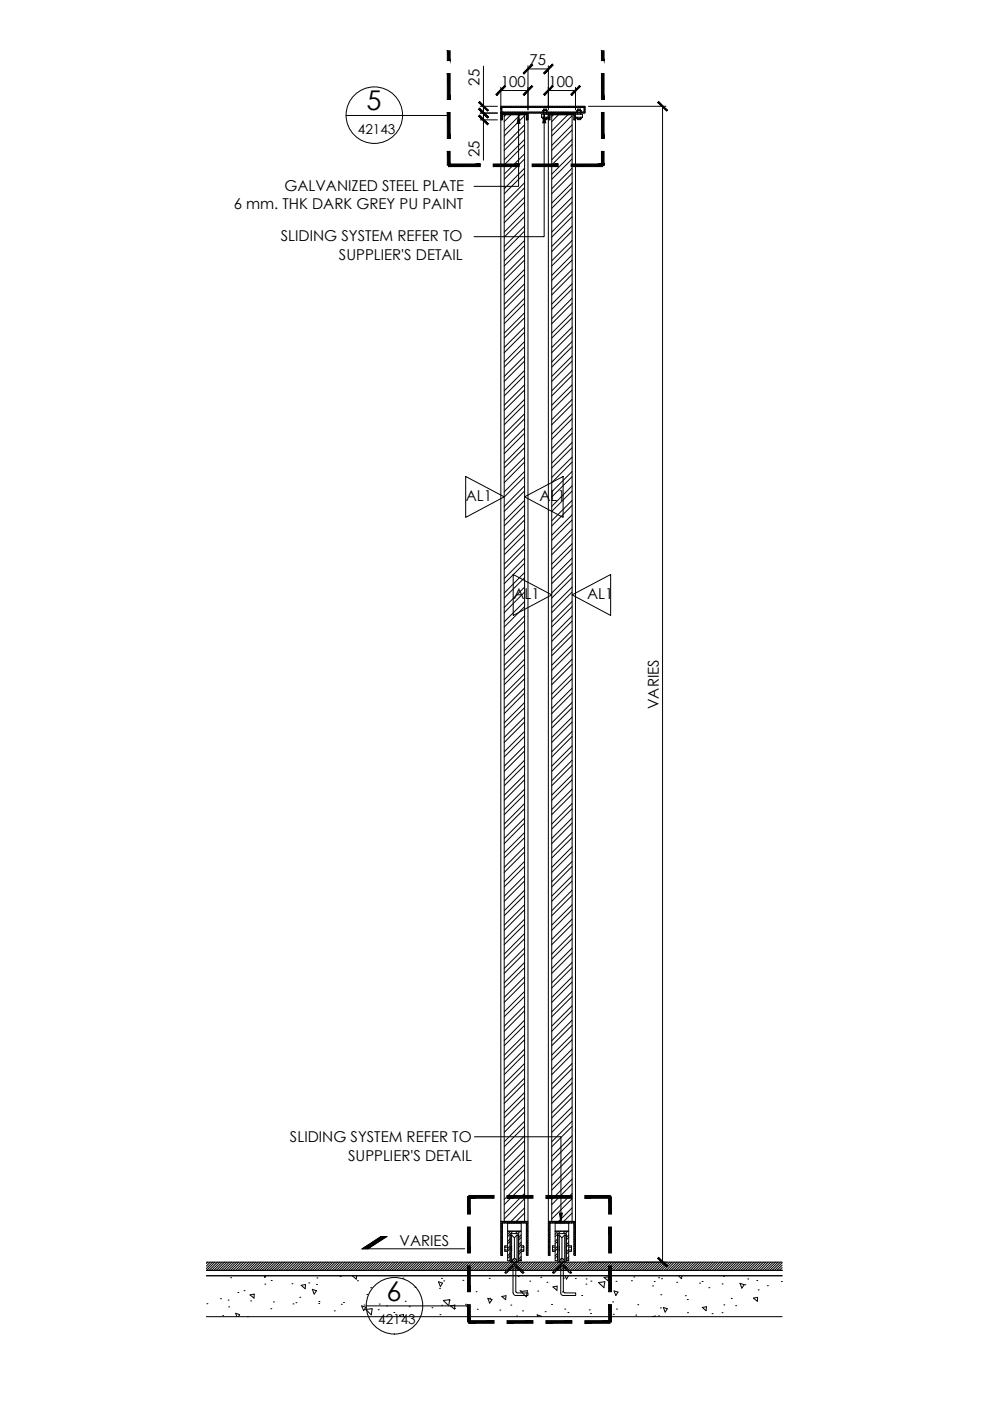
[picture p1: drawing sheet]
<svg xmlns="http://www.w3.org/2000/svg" width="210mm" height="297mm" viewBox="0 0 210 297" stroke-linecap="round" stroke-linejoin="round" font-family="sans-serif">
<defs><g id="words">
<g font-size="5.8">
<text x="77.7" y="23.4">5</text>
<text x="82" y="275.8">6</text>
</g>
<g font-size="3.2">
<text x="112.3" y="13.8">75</text>
<text x="101.7" y="18.2" transform="rotate(-90 101.7 18.2)">25</text>
<text x="106.2" y="18.4">100</text>
<text x="116.3" y="18.4">100</text>
<text x="101.7" y="33.3" transform="rotate(-90 101.7 33.3)">25</text>
<text x="60.3" y="40.4">GALVANIZED STEEL PLATE</text>
<text x="49.5" y="44.4">6 mm. THK DARK GREY PU PAINT</text>
<text x="59.5" y="51.2">SLIDING SYSTEM REFER TO</text>
<text x="71.9" y="55.1">SUPPLIER'S DETAIL</text>
<text x="98.8" y="106.3">AL1</text>
<text x="114.4" y="106.3">AL1</text>
<text x="108.9" y="127.1">AL1</text>
<text x="124.5" y="127.1">AL1</text>
<text x="139.7" y="150.3" transform="rotate(-90 139.7 150.3)">VARIES</text>
<text x="61.5" y="242.2">SLIDING SYSTEM REFER TO</text>
<text x="73.8" y="246.1">SUPPLIER'S DETAIL</text>
<text x="84.7" y="264.1">VARIES</text>
</g>
<g font-size="2.9">
<text x="75.9" y="28.4">42143</text>
<text x="80.2" y="280.8">42143</text>
</g>
</g></defs>
<!-- layer: LA-Call-Out -->
<g fill="#000" stroke="#000" stroke-width=".21">
<path d="M94.8 10.8l.6 2v-2zM94.8 10.8l.6 2h-.6z"/>
<path d="M127.5 10.8v2h.6zM127.5 10.8h.6v2z"/>
<path d="M127.5 15.6l.6 5.5v-5.5zM127.5 15.6l.6 5.5h-.6z"/>
<path d="M94.8 32.1v2.9h.6zM94.8 32.1h.6v2.9z"/>
<path d="M94.8 23.8v5.6h.6zM94.8 23.8h.6v5.6z"/>
<path d="M94.8 15.6v5.5h.6zM94.8 15.6h.6v5.5z"/>
<path d="M95.1 35.3h6.7v-.5zM95.1 34.8h6.7l-6.7 .5z"/>
<path d="M104.6 35.3h5.5v-.5zM104.6 34.8h5.5l-5.5 .5z"/>
<path d="M112.8 35.3h5.5v-.5zM112.8 34.8h5.5l-5.5 .5z"/>
<path d="M121.1 35.3h6.7v-.5zM121.1 34.8h6.7l-6.7 .5z"/>
<path d="M127.5 23.8l.6 5.6v-5.6zM127.5 23.8l.6 5.6h-.6z"/>
<path d="M127.5 32.1l.6 2.9v-2.9zM127.5 32.1l.6 2.9h-.6z"/>
<path d="M99.1 253.8v3.6h.6zM99.1 253.8h.6v3.6z"/>
<path d="M99.4 253.5v.6l5.3-.6zM99.4 254.1l5.3-.6v.6z"/>
<path d="M107.5 253.5v.6l5.5-.6zM107.5 254.1l5.5-.6v.6z"/>
<path d="M115.8 253.5v.6l5.5-.6zM115.8 254.1l5.5-.6v.6z"/>
<path d="M124 253.5v.6l5.3-.6zM124 254.1l5.3-.6v.6z"/>
<path d="M129 253.8l.6 3.6v-3.6zM129 253.8l.6 3.6h-.6z"/>
<path d="M99.1 268.4v5.5h.6zM99.1 268.4h.6v5.5z"/>
<path d="M99.1 260.2v5.5h.6zM99.1 260.2h.6v5.5z"/>
<path d="M129 260.2l.6 5.5v-5.5zM129 260.2l.6 5.5h-.6z"/>
<path d="M129 268.4l.6 5.5v-5.5zM129 268.4l.6 5.5h-.6z"/>
<path d="M129 276.6l.6 3.7v-3.7zM129 276.6l.6 3.7h-.6z"/>
<path d="M99.1 276.6v3.7h.6zM99.1 276.6h.6v3.7z"/>
<path d="M99.4 280.6h5.3v-.6zM99.4 280h5.3l-5.3 .6z"/>
<path d="M107.5 280.6h5.5v-.6zM107.5 280h5.5l-5.5 .6z"/>
<path d="M115.8 280.6h5.5v-.6zM115.8 280h5.5l-5.5 .6z"/>
<path d="M124 280.6h5.3v-.6zM124 280h5.3l-5.3 .6z"/>
</g>
<g fill="none" stroke="#000" stroke-width=".21">
<path d="M73.4 24.5h21.7M95.1 34.8v.5M127.5 35h.6M99.1 253.8h.6M129.3 253.5v.6M77.7 276.9h21.7M99.4 280v.6M129 280.3h.6"/>
<circle cx="79.4" cy="24.4" r="6"/>
<circle cx="83.6" cy="276.9" r="6"/>
</g>
<!-- layer: LA-Hard-Hatch -->
<g fill="none" stroke="#000" stroke-width=".21">
<path d="M106.2 25.4h.1M106.2 24.9l.3 .3M106.2 24.4l.3 .4M106.2 24l.3 .3M106.2 25.1l.3 .3M106.2 24.6l.3 .3M106.2 24.1l.3 .4M106.3 22.5l-.1 .2M106.4 23.5l-.2 .2M106.4 23l-.2 .2M106.4 23.6l-.2 .2M106.4 23.1l-.2 .2"/>
<path d="M106.4 22.5l-.2 .3M106.5 24l.3 .3M106.6 24l.4 .3M106.6 23.8l-.2 .2M106.8 22.5l-.2 .3M106.8 23.8l-.2 .2M106.9 24l.4 .3M107 22.5l-.3 .3M107.1 23.8l-.2 .2M107.2 24.3l-.3 .4M107.3 23.8l-.2 .2 .3 .3M107.3 22.5l-.2 .3"/>
<path d="M107.5 22.5l-.3 .3M107.5 24l.4 .3M107.6 23.8l-.2 .2 .3 .3M107.8 22.5l-.2 .3M107.8 23.8l-.2 .2M107.8 24l.4 .3M108 24l.3 .3-1.4 1.5M108 22.5l-.2 .3M108.1 23.8l-.2 .2M108.3 24l.3 .3M108.3 22.5l-.2 .3M108.3 23.8l-.2 .2"/>
<path d="M108.5 24l.3 .3M108.5 22.5l-.2 .3M108.6 23.8l-.2 .2M108.8 24l.3 .3M108.8 22.5l-.2 .3M108.8 23.8l-.2 .2M109 22.5l-.2 .3M109.1 23.8l-.2 .2 .4 .3M109.2 24l.4 .3M109.3 23.8l-.2 .2M109.4 24l.3 .3M109.4 22.5l-.3 .3"/>
<path d="M109.5 22.5l-.2 .3M109.7 24l.3 .3M109.7 23.8l-.3 .2M109.8 24l.4 .3M109.8 23.8l-.2 .2M109.9 22.5l-.3 .3M110 22.5l-.2 .3M110.2 23.8l-.2 .2M110.3 24l.3 .3M110.3 24.3l-3.4 3.4M110.3 23.8l-.2 .2 .4 .3M110.4 22.5l-.3 .3"/>
<path d="M110.5 22.5l-.2 .3M110.6 24l.3 .3M110.7 23.8l-.2 .2M110.8 24l.3 .3M110.8 23.8l-.2 .2M110.9 22.5l-.3 .3M111.1 24l.3 .3M111.1 22.5l-.3 .3M111.2 23.8l-.2 .2M111.2 38.7l-4.3 4.4M111.2 35.7l-4.3 4.3M111.2 32.6l-4.3 4.3"/>
<path d="M111.2 29.6l-4.3 4.3M111.2 26.5l-4.3 4.3M111.2 39.8l-4.3 4.4M111.2 36.8l-4.3 4.3M111.2 33.7l-4.3 4.3M111.2 30.6l-4.3 4.4M111.2 27.6l-4.3 4.3M111.2 24.5l-4.3 4.3M111.2 24l.4 .3M111.4 23.8l-.3 .2M111.4 22.5l-.3 .3M111.5 24l.4 .4"/>
<path d="M111.6 22.5l-.2 .3M111.6 25.3l.1 .1M111.6 24.8l.3 .4M111.6 24.4l.3 .3M111.6 25l.3 .3M111.6 24.5l.3 .4M111.7 24l.2 .3M111.7 23.8l-.2 .2M111.9 22.5l-.3 .3M111.9 23.8l-.3 .2M112.1 22.5l-.2 .3M112.2 23.8l-.2 .2"/>
<path d="M112.4 22.5l-.2 .3M112.4 23.8l-.2 .2M112.6 22.5l-.2 .3M112.7 23.8l-.2 .2M112.9 22.5l-.2 .3M112.9 23.8l-.2 .2M113.1 22.5l-.2 .3M113.2 23.8l-.2 .2M113.4 22.5l-.2 .3M113.4 23.8l-.2 .2M113.6 22.5l-.2 .3M113.7 23.8l-.2 .2"/>
<path d="M113.9 22.5l-.2 .3M113.9 23.8l-.2 .2M114.1 22.5l-.2 .3M114.3 23.8l-.3 .2M114.4 22.5l-.2 .3M114.4 23.8l-.2 .2M114.6 22.5l-.2 .3M114.8 23.8l-.3 .2M114.9 22.5l-.2 .3M114.9 23.8l-.2 .2M115.1 22.5l-.2 .3M115.3 23.8l-.3 .2"/>
<path d="M115.5 22.5l-.3 .3M115.5 23.8l-.3 .2M115.6 22.5l-.2 .3M115.8 23.8l-.3 .2M116 22.5l-.2 .3M116 23.8l-.3 .2M116.1 22.5l-.2 .3M116.3 25.4h.1M116.3 24.9l.3 .3M116.3 24.4l.3 .4M116.3 25.1l.3 .3M116.3 24.6l.3 .3"/>
<path d="M116.3 24.1l.3 .4M116.3 23.8l-.3 .2M116.5 23.8l-.2 .2 .3 .3M116.5 22.5l-.2 .3M116.7 22.5l-.3 .3M116.7 24l.4 .3M116.8 23.8l-.2 .2 .3 .3M117 23.8l-.2 .2M117 22.5l-.2 .3M117 24l.4 .3-.4 .4M117.2 24l.3 .3M117.2 22.5l-.3 .3"/>
<path d="M117.3 23.8l-.2 .2M117.5 24l.3 .3M117.5 22.5l-.2 .3M117.5 23.8l-.2 .2M117.7 24l.3 .3M117.7 22.5l-.3 .3M117.8 23.8l-.2 .2M118 24l.3 .3M118 22.5l-.2 .3M118 23.8l-.2 .2M118.1 24l.4 .3M118.2 22.5l-.2 .3"/>
<path d="M118.3 23.8l-.2 .2M118.4 24.3l-1.4 1.5M118.4 24l.4 .3M118.5 22.5l-.2 .3M118.5 23.8l-.2 .2M118.5 24l.4 .3M118.7 22.5l-.2 .3M118.8 24l.4 .3M118.8 23.8l-.2 .2M119 24l.4 .3M119 22.5l-.2 .3M119 23.8l-.2 .2"/>
<path d="M119.2 22.5l-.2 .3M119.4 23.8l-.3 .2M119.5 24l.3 .3M119.5 23.8l-.2 .2 .3 .3M119.6 22.5l-.3 .3M119.7 22.5l-.2 .3M119.9 23.8l-.3 .2M119.9 24l.4 .3M120 23.8l-.2 .2 .3 .3M120.1 22.5l-.3 .3M120.2 24l.4 .3M120.2 22.5l-.2 .3"/>
<path d="M120.4 23.8l-.2 .2M120.4 24.3l-3.4 3.4M120.4 24l.3 .3M120.5 23.8l-.2 .2M120.6 22.5l-.3 .3M120.7 24l.3 .3M120.7 22.5l-.2 .3M120.9 23.8l-.2 .2M121 23.8l-.1 .2 .3 .3M121.1 22.5l-.3 .3M121.3 22.5l-.3 .3M121.3 38.7l-4.3 4.4"/>
<path d="M121.3 35.7l-4.3 4.3M121.3 32.6l-4.3 4.3M121.3 29.6l-4.3 4.3M121.3 26.5l-4.3 4.3M121.3 39.8l-4.3 4.4M121.3 36.8l-4.3 4.3M121.3 33.7l-4.3 4.3M121.3 30.6l-4.3 4.4M121.3 27.6l-4.3 4.3M121.3 24.5l-4.3 4.3M121.3 24l.7 .7M121.4 23.8l-.2 .2 .3 .3"/>
<path d="M121.6 23.8l-.3 .2M121.6 24l.4 .4M121.6 22.5l-.3 .3M121.7 25.3l.1 .1M121.7 24.8l.3 .4M121.7 25l.3 .3M121.7 24.5l.3 .4M121.8 24l.2 .3M121.8 22.5l-.2 .3M121.9 23.8l-.2 .2M122.1 22.5l-.3 .3M122.1 23.8l-.3 .2"/>
<path d="M122.3 22.5l-.2 .3M122.4 23.8l-.2 .2M122.6 22.5l-.2 .3M122.6 23.8l-.2 .2M122.8 22.5l-.2 .3M122.9 23.8l-.2 .2M123.1 22.5l-.2 .3M123.1 23.8l-.2 .2M123.3 22.5l-.2 .3M123.4 23.8l-.2 .2M123.6 22.5l-.2 .3M123.6 23.8l-.2 .2"/>
<path d="M123.8 22.5l-.2 .3M124.1 23.6l-.4 .4M124.1 23.1l-.3 .3M124.1 22.6l-.3 .2M124.1 23.8l-.2 .2M124.1 23.3l-.3 .3M124.1 22.8l-.3 .2M111.2 57.1l-4.3 4.3M111.2 54l-4.3 4.4M111.2 51l-4.3 4.3M111.2 47.9l-4.3 4.4M111.2 44.8l-4.3 4.4"/>
<path d="M111.2 41.8l-4.3 4.3M111.2 58.2l-4.3 4.3M111.2 55.1l-4.3 4.4M111.2 52.1l-4.3 4.3M111.2 49l-4.3 4.4M111.2 45.9l-4.3 4.4M111.2 42.9l-4.3 4.3M121.3 57.1l-4.3 4.3M121.3 54l-4.3 4.4M121.3 51l-4.3 4.3M121.3 47.9l-4.3 4.4M121.3 44.8l-4.3 4.4"/>
<path d="M121.3 41.8l-4.3 4.3M121.3 58.2l-4.3 4.3M121.3 55.1l-4.3 4.4M121.3 52.1l-4.3 4.3M121.3 49l-4.3 4.4M121.3 45.9l-4.3 4.4M121.3 42.9l-4.3 4.3M111.2 78.5l-4.3 4.4M111.2 75.5l-4.3 4.3M111.2 72.4l-4.3 4.4M111.2 69.4l-4.3 4.3M111.2 66.3l-4.3 4.3"/>
<path d="M111.2 63.2l-4.3 4.4M111.2 60.2l-4.3 4.3M111.2 79.6l-4.3 4.4M111.2 76.6l-4.3 4.3M111.2 73.5l-4.3 4.3M111.2 70.5l-4.3 4.3M111.2 67.4l-4.3 4.3M111.2 64.3l-4.3 4.3M111.2 61.3l-4.3 4.3M121.3 78.5l-4.3 4.4M121.3 75.5l-4.3 4.3M121.3 72.4l-4.3 4.4"/>
<path d="M121.3 69.4l-4.3 4.3M121.3 66.3l-4.3 4.3M121.3 63.2l-4.3 4.4M121.3 60.2l-4.3 4.3M121.3 79.6l-4.3 4.4M121.3 76.6l-4.3 4.3M121.3 73.5l-4.3 4.3M121.3 70.5l-4.3 4.3M121.3 67.4l-4.3 4.3M121.3 64.3l-4.3 4.3M121.3 61.3l-4.3 4.3M111.2 100l-4.3 4.3"/>
<path d="M111.2 96.9l-4.3 4.3M111.2 93.8l-4.3 4.4M111.2 90.8l-4.3 4.3M111.2 87.7l-4.3 4.3M111.2 84.7l-4.3 4.3M111.2 81.6l-4.3 4.3M111.2 98l-4.3 4.3M111.2 94.9l-4.3 4.3M111.2 91.9l-4.3 4.3M111.2 88.8l-4.3 4.3M111.2 85.7l-4.3 4.4M111.2 82.7l-4.3 4.3"/>
<path d="M121.3 100l-4.3 4.3M121.3 96.9l-4.3 4.3M121.3 93.8l-4.3 4.4M121.3 90.8l-4.3 4.3M121.3 87.7l-4.3 4.3M121.3 84.7l-4.3 4.3M121.3 81.6l-4.3 4.3M121.3 98l-4.3 4.3M121.3 94.9l-4.3 4.3M121.3 91.9l-4.3 4.3M121.3 88.8l-4.3 4.3M121.3 85.7l-4.3 4.4"/>
<path d="M121.3 82.7l-4.3 4.3M111.2 118.3l-4.3 4.4M111.2 115.3l-4.3 4.3M111.2 112.2l-4.3 4.4M111.2 109.1l-4.3 4.4M111.2 106.1l-4.3 4.3M111.2 103l-4.3 4.4M111.2 119.4l-4.3 4.4M111.2 116.3l-4.3 4.4M111.2 113.3l-4.3 4.3M111.2 110.3l-4.3 4.3M111.2 107.2l-4.3 4.3"/>
<path d="M111.2 104.1l-4.3 4.3M111.2 101.1l-4.3 4.3M121.3 118.3l-4.3 4.4M121.3 115.3l-4.3 4.3M121.3 112.2l-4.3 4.4M121.3 109.1l-4.3 4.4M121.3 106.1l-4.3 4.3M121.3 103l-4.3 4.4M121.3 119.4l-4.3 4.4M121.3 116.3l-4.3 4.4M121.3 113.3l-4.3 4.3M121.3 110.3l-4.3 4.3"/>
<path d="M121.3 107.2l-4.3 4.3M121.3 104.1l-4.3 4.3M121.3 101.1l-4.3 4.3M111.2 139.8l-4.3 4.3M111.2 136.7l-4.3 4.3M111.2 133.7l-4.3 4.3M111.2 130.6l-4.3 4.3M111.2 127.5l-4.3 4.3M111.2 124.5l-4.3 4.3M111.2 121.4l-4.3 4.3M111.2 137.8l-4.3 4.3M111.2 134.7l-4.3 4.3"/>
<path d="M111.2 131.7l-4.3 4.3M111.2 128.6l-4.3 4.3M111.2 125.5l-4.3 4.4M111.2 122.5l-4.3 4.3M121.3 139.8l-4.3 4.3M121.3 136.7l-4.3 4.3M121.3 133.7l-4.3 4.3M121.3 130.6l-4.3 4.3M121.3 127.5l-4.3 4.3M121.3 124.5l-4.3 4.3M121.3 121.4l-4.3 4.3M121.3 137.8l-4.3 4.3"/>
<path d="M121.3 134.7l-4.3 4.3M121.3 131.7l-4.3 4.3M121.3 128.6l-4.3 4.3M121.3 125.5l-4.3 4.4M121.3 122.5l-4.3 4.3M111.2 158.1l-4.3 4.3M111.2 155.1l-4.3 4.3M111.2 152l-4.3 4.4M111.2 148.9l-4.3 4.4M111.2 145.9l-4.3 4.3M111.2 142.8l-4.3 4.4M111.2 159.2l-4.3 4.3"/>
<path d="M111.2 156.1l-4.3 4.4M111.2 153.1l-4.3 4.3M111.2 150l-4.3 4.4M111.2 147l-4.3 4.3M111.2 143.9l-4.3 4.3M111.2 140.9l-4.3 4.3M121.3 158.1l-4.3 4.3M121.3 155.1l-4.3 4.3M121.3 152l-4.3 4.4M121.3 148.9l-4.3 4.4M121.3 145.9l-4.3 4.3M121.3 142.8l-4.3 4.4"/>
<path d="M121.3 159.2l-4.3 4.3M121.3 156.1l-4.3 4.4M121.3 153.1l-4.3 4.3M121.3 150l-4.3 4.4M121.3 147l-4.3 4.3M121.3 143.9l-4.3 4.3M121.3 140.9l-4.3 4.3M111.2 179.5l-4.3 4.4M111.2 176.5l-4.3 4.3M111.2 173.5l-4.3 4.3M111.2 170.4l-4.3 4.3M111.2 167.3l-4.3 4.3"/>
<path d="M111.2 164.3l-4.3 4.3M111.2 161.2l-4.3 4.3M111.2 177.6l-4.3 4.3M111.2 174.5l-4.3 4.4M111.2 171.5l-4.3 4.3M111.2 168.4l-4.3 4.3M111.2 165.3l-4.3 4.4M111.2 162.3l-4.3 4.3M121.3 179.5l-4.3 4.4M121.3 176.5l-4.3 4.3M121.3 173.5l-4.3 4.3M121.3 170.4l-4.3 4.3"/>
<path d="M121.3 167.3l-4.3 4.3M121.3 164.3l-4.3 4.3M121.3 161.2l-4.3 4.3M121.3 177.6l-4.3 4.3M121.3 174.5l-4.3 4.4M121.3 171.5l-4.3 4.3M121.3 168.4l-4.3 4.3M121.3 165.3l-4.3 4.4M121.3 162.3l-4.3 4.3M111.2 197.9l-4.3 4.4M111.2 194.9l-4.3 4.3M111.2 191.8l-4.3 4.3"/>
<path d="M111.2 188.7l-4.3 4.4M111.2 185.7l-4.3 4.3M111.2 182.6l-4.3 4.4M111.2 199l-4.3 4.3M111.2 196l-4.3 4.3M111.2 192.9l-4.3 4.3M111.2 189.8l-4.3 4.4M111.2 186.8l-4.3 4.3M111.2 183.7l-4.3 4.4M111.2 180.7l-4.3 4.3M121.3 197.9l-4.3 4.4M121.3 194.9l-4.3 4.3"/>
<path d="M121.3 191.8l-4.3 4.3M121.3 188.7l-4.3 4.4M121.3 185.7l-4.3 4.3M121.3 182.6l-4.3 4.4M121.3 199l-4.3 4.3M121.3 196l-4.3 4.3M121.3 192.9l-4.3 4.3M121.3 189.8l-4.3 4.4M121.3 186.8l-4.3 4.3M121.3 183.7l-4.3 4.4M121.3 180.7l-4.3 4.3M111.2 219.4l-4.3 4.3"/>
<path d="M111.2 216.3l-4.3 4.4M111.2 213.2l-4.3 4.4M111.2 210.2l-4.3 4.3M111.2 207.1l-4.3 4.4M111.2 204.1l-4.3 4.3M111.2 201l-4.3 4.3M111.2 217.4l-4.3 4.3M111.2 214.3l-4.3 4.4M111.2 211.3l-4.3 4.3M111.2 208.2l-4.3 4.3M111.2 205.2l-4.3 4.3M111.2 202.1l-4.3 4.3"/>
<path d="M121.3 219.4l-4.3 4.3M121.3 216.3l-4.3 4.4M121.3 213.2l-4.3 4.4M121.3 210.2l-4.3 4.3M121.3 207.1l-4.3 4.4M121.3 204.1l-4.3 4.3M121.3 201l-4.3 4.3M121.3 217.4l-4.3 4.3M121.3 214.3l-4.3 4.4M121.3 211.3l-4.3 4.3M121.3 208.2l-4.3 4.3M121.3 205.2l-4.3 4.3"/>
<path d="M121.3 202.1l-4.3 4.3M111.2 237.7l-4.3 4.4M111.2 234.7l-4.3 4.3M111.2 231.6l-4.3 4.3M111.2 228.6l-4.3 4.3M111.2 225.5l-4.3 4.3M111.2 222.4l-4.3 4.4M111.2 238.8l-4.3 4.3M111.2 235.8l-4.3 4.3M111.2 232.7l-4.3 4.3M111.2 229.6l-4.3 4.3M111.2 226.6l-4.3 4.3"/>
<path d="M111.2 223.5l-4.3 4.4M111.2 220.4l-4.3 4.4M121.3 237.7l-4.3 4.4M121.3 234.7l-4.3 4.3M121.3 231.6l-4.3 4.3M121.3 228.6l-4.3 4.3M121.3 225.5l-4.3 4.3M121.3 222.4l-4.3 4.4M121.3 238.8l-4.3 4.3M121.3 235.8l-4.3 4.3M121.3 232.7l-4.3 4.3M121.3 229.6l-4.3 4.3"/>
<path d="M121.3 226.6l-4.3 4.3M121.3 223.5l-4.3 4.4M121.3 220.4l-4.3 4.4M106.2 259h.1M106.4 259l-.2 .1M106.5 259.6l-.3 .4M106.5 259.8l-.3 .4M106.7 259l-.5 .5M106.9 259l-.7 .6M107.2 259l-.3 .3M107.4 259l-.4 .3M107.7 259l-.3 .3"/>
<path d="M107.9 259l-.4 .3M108.2 259l-.3 .3M108.7 259l-.3 .3M108.9 259l-.3 .3M109.2 259l-.3 .3M109.7 259l-.3 .3M109.9 259l-.3 .3M110.3 259l-.4 .3M110.4 259l-.3 .3M110.8 259l-.4 .3M110.9 259l-.3 .3M111.2 256.1l-3.2 3.2"/>
<path d="M111.2 253l-4.3 4.4M111.2 250l-4.3 4.3M111.2 246.9l-4.3 4.4M111.2 243.9l-4.3 4.3M111.2 240.8l-4.3 4.3M111.2 257.2l-2.1 2.1M111.2 254.1l-4.3 4.4M111.2 251.1l-4.3 4.3M111.2 248l-4.3 4.3M111.2 245l-4.3 4.3M111.2 241.9l-4.3 4.3M111.3 259l-.4 .3"/>
<path d="M111.4 259l-.3 .3M111.8 259l-.4 .3M111.9 259.8l-.3 .4M111.9 259.3l-.3 .3M111.9 259.5l-.3 .4M111.9 259l-.3 .3M116.3 259h.1M116.5 259l-.2 .1M116.6 259.6l-.3 .4M116.6 259.8l-.3 .4M116.8 259l-.5 .5M117 259l-.7 .6"/>
<path d="M117.3 259l-.4 .3M117.5 259l-.4 .3M117.8 259l-.4 .3M118 259l-.3 .3M118.3 259l-.3 .3M118.5 259l-.3 .3M118.8 259l-.3 .3M119 259l-.3 .3M119.4 259l-.4 .3M119.9 259l-.4 .3M120 259l-.3 .3M120.4 259l-.4 .3"/>
<path d="M120.5 259l-.3 .3M120.9 259l-.4 .3M121 259l-.3 .3M121.3 256.1l-3 3M121.3 253l-4.3 4.4M121.3 250l-4.3 4.3M121.3 246.9l-4.3 4.4M121.3 243.9l-4.3 4.3M121.3 240.8l-4.3 4.3M121.3 257.2l-2.1 2.1M121.3 254.1l-4.3 4.4M121.3 251.1l-4.3 4.3"/>
<path d="M121.3 248l-4.3 4.3M121.3 245l-4.3 4.3M121.3 241.9l-4.3 4.3M121.4 259l-.4 .3M121.6 259l-.4 .3M121.9 259l-.3 .3M122 259.8l-.3 .4M122 259.3l-.3 .3M122 259.5l-.3 .4M122 259l-.3 .3M43.9 276.4h.1M44 267.6l-.3 .3"/>
<path d="M44.5 267.6l-.8 .8M45.1 267.6l-1.4 1.4M45.6 267.6l-1.8 1.7M46.1 267.6l-1.8 1.7M46.6 267.6l-1.8 1.7M46.8 275.4h.1M47.1 267.6l-1.7 1.7M47.2 278.9h.1M47.6 267.6l-1.7 1.7M48.1 267.6l-1.7 1.7M48.4 275.6h.1M48.5 277.1h.1"/>
<path d="M48.6 267.6l-1.7 1.7M48.9 270.9h.1M49.1 267.6l-1.7 1.7M49.6 267.6l-1.7 1.7M50.1 267.6l-1.7 1.7M50.2 279.2l-.2-.8 .8 .3-.2 .5M50.4 274h.1M50.6 267.6l-1.7 1.7M51.2 267.6l-1.8 1.7M51.7 267.6l-1.7 1.7M51.7 273.7h.1M52.2 267.6l-1.7 1.7"/>
<path d="M52.5 279.2h.1M52.7 267.6l-1.7 1.7M53 274.5l.9-.1v.8zM53.1 275.8h.1M53.2 267.6l-1.7 1.7M53.7 267.6l-1.7 1.7M54.2 267.6l-1.7 1.7M54.8 267.6l-1.8 1.7M55.3 267.6l-1.8 1.7M55.8 267.6l-1.8 1.7M56 270.5l.1 .4 .3-.4M56.1 272.3h.1"/>
<path d="M56.3 267.6l-1.8 1.7M56.8 267.6l-1.8 1.7M57.3 267.6l-1.7 1.7M57.4 277.5h.1M57.5 271.5h.1M57.8 267.6l-1.7 1.7M58 276h.1M58.3 267.6l-1.7 1.7M58.8 267.6l-1.7 1.7M59.3 267.6l-1.7 1.7M59.8 267.6l-1.7 1.7M60.3 267.6l-1.7 1.7"/>
<path d="M60.8 267.6l-1.7 1.7M61.4 267.6l-1.8 1.7M61.9 267.6l-1.7 1.7M61.9 272.2h.1M62.1 276.5h.1M62.4 267.6l-1.7 1.7M62.8 276.2h.1M62.9 267.6l-1.7 1.7M63.4 267.6l-1.7 1.7M63.6 275.1h.1M63.9 272.5l.9-.2-.1 .9zM63.9 267.6l-1.7 1.7"/>
<path d="M64.4 267.6l-1.7 1.7M65 267.6l-1.8 1.7M65.5 272h.1M65.5 267.6l-1.8 1.7M66 267.6l-1.8 1.7M66.2 273.4l.9 .3-.5 .7zM66.5 267.6l-1.8 1.7M67 267.6l-1.8 1.7M67.1 272.3h.1M67.2 270.9h.1M67.5 267.6l-1.7 1.7M67.6 276.4h.1"/>
<path d="M67.6 275.9h.1M68 267.6l-1.7 1.7M68.5 267.6l-1.7 1.7M69 267.6l-1.7 1.7M69.5 267.6l-1.7 1.7M70 267.6l-1.7 1.7M70.5 267.6l-1.7 1.7M70.9 277.9h.1M71 267.6l-1.7 1.7M71.6 267.6l-1.8 1.7M72.1 267.6l-1.7 1.7M72.1 270.7h.1"/>
<path d="M72.4 276.5h.1M72.6 267.6l-1.7 1.7M72.8 276.2h.1M73.1 267.6l-1.7 1.7M73.6 267.6l-1.7 1.7M74.1 267.6l-1.7 1.7M74.6 267.6l-1.7 1.7M74.8 270.5l.7 .7 .1-.7M75.2 267.6l-1.8 1.7M75.7 267.6l-1.8 1.7M75.8 271.5h.1M76.2 267.6l-1.8 1.7"/>
<path d="M76.7 267.6l-1.8 1.7M76.7 276.9l.9 .3-.5 .7zM77.2 276.7h.1M77.2 267.6l-1.7 1.7M77.5 277.6l1.4-.1-.2 1.3zM77.7 267.6l-1.7 1.7M77.8 274.5h.1M78.2 267.6l-1.7 1.7M78.6 273h.1M78.7 267.6l-1.7 1.7M79.2 267.6l-1.7 1.7M79.7 267.6l-1.7 1.7"/>
<path d="M80.2 277.7h.1M80.2 267.6l-1.7 1.7M80.4 276.5h.1M80.7 267.6l-1.7 1.7M81.3 267.6l-1.8 1.7M81.8 267.6l-1.8 1.7M82 276.9h.1M82.3 267.6l-1.7 1.7M82.8 267.6l-1.7 1.7M83.3 267.6l-1.7 1.7M83.5 278.3h.1M83.8 267.6l-1.7 1.7"/>
<path d="M84.3 267.6l-1.7 1.7M84.9 267.6l-1.8 1.7M85 279.2l-.3-.3 .9-.2-.1 .5M85.4 267.6l-1.8 1.7M85.4 271h.1M85.9 267.6l-1.8 1.7M85.9 275.9h.1M86.4 267.6l-1.8 1.7M86.8 277h.1M86.9 267.6l-1.8 1.7M87.4 267.6l-1.7 1.7M87.9 267.6l-1.7 1.7"/>
<path d="M88 272.9h.1M88.4 267.6l-1.7 1.7M88.9 267.6l-1.7 1.7M89.4 267.6l-1.7 1.7M89.9 267.6l-1.7 1.7M90.4 267.6l-1.7 1.7M90.9 267.6l-1.7 1.7M91.5 267.6l-1.8 1.7M91.6 277.3h.1M92 267.6l-1.7 1.7M92.5 267.6l-1.7 1.7M93 271.8l.8 .2-.4 .8z"/>
<path d="M93 267.6l-1.7 1.7M93.2 273.1h.1M93.3 278.7h.1M93.5 267.6l-1.7 1.7M93.6 271h.1M93.7 276.7h.1M94 267.6l-1.7 1.7M94.1 271.6h.1M94.5 267.6l-1.7 1.7M95.1 267.6l-1.8 1.7M95.1 276.8l.2-1.2-1.3 .1 1.2 1.2M95.2 275.7h.1"/>
<path d="M95.5 276.9l.9-.2v.9zM95.6 267.6l-1.8 1.7M96.1 267.6l-1.8 1.7M96.4 277.4h.1M96.6 267.6l-1.8 1.7M97.1 267.6l-1.8 1.7M97.6 267.6l-1.7 1.7M98.1 267.6l-1.7 1.7M98.1 271.5h.1M98.6 267.6l-1.7 1.7M98.7 276.5h.1M98.9 276.9h.1"/>
<path d="M99.1 267.6l-1.7 1.7M99.6 267.6l-1.7 1.7M100.1 267.6l-1.7 1.7M100.6 267.6l-1.7 1.7M100.9 273.9h.1M101.1 267.6l-1.7 1.7M101.2 277.6h.1M101.7 267.6l-1.8 1.7M102.2 267.6l-1.7 1.7M102.7 267.6l-1.7 1.7M103.2 267.6l-1.7 1.7M103.4 275.3l.9 .3-.5 .7z"/>
<path d="M103.7 271h.1M103.7 267.6l-1.7 1.7M103.9 275.3h.1M104.2 267.6l-1.7 1.7M104.7 267.6l-1.7 1.7M105.3 267.6l-1.8 1.7M105.8 267.6l-1.8 1.7M106 277.8h.1M106.3 267.6l-1.8 1.7M106.4 274.9l.9-.2-.1 .9zM106.5 260.8l-.3 .4M106.5 265.7l-.3 .4"/>
<path d="M106.5 265.2l-.3 .4M106.5 264.7l-.3 .4M106.5 264.2l-.3 .4M106.5 263.7l-.3 .3M106.5 263.2l-.3 .3M106.5 262.7l-.3 .3M106.5 262.2l-.3 .3M106.5 261.7l-.3 .3M106.5 261.2l-.3 .3M106.5 260.7l-.3 .3M106.5 260.2l-.3 .3M106.5 266l-.2 .2"/>
<path d="M106.5 265.4l-.3 .4M106.5 264.9l-.3 .4M106.5 264.4l-.3 .4M106.5 263.9l-.3 .4M106.5 263.4l-.3 .4M106.5 262.9l-.3 .3M106.5 262.4l-.3 .3M106.5 261.8l-.3 .4M106.5 261.3l-.3 .4M106.5 260.3l-.3 .4M106.8 267.6l-1.8 1.7M107.3 267.6l-1.7 1.7"/>
<path d="M107.8 267.6l-1.7 1.7M108.3 276.7h.1M108.3 267.6l-1.7 1.7M108.8 267.6l-1.7 1.7M109.3 267.6l-1.7 1.7M109.5 279h.1M109.8 267.6l-1.7 1.7M109.9 270.7h.1M110.3 273.7h.1M110.3 267.6l-1.7 1.7M110.4 273.8l1.4-.1-.2 1.2M110.5 273.8l1.1 1.2"/>
<path d="M110.8 277.9h.1M110.8 267.6l-1.7 1.7M111.4 267.6l-1.8 1.7M111.9 267.6l-1.8 1.7M111.9 265.4l-.3 .4M111.9 262.4l-.3 .3M111.9 266l-.2 .2M111.9 264.9l-.3 .4M111.9 264.4l-.3 .4M111.9 263.9l-.3 .4M111.9 263.4l-.3 .4M111.9 262.9l-.3 .3"/>
<path d="M111.9 261.8l-.3 .4M111.9 261.3l-.3 .4M111.9 260.8l-.3 .4M111.9 260.3l-.3 .4M111.9 266.1v.1M111.9 265.6l-.3 .4M111.9 265.1l-.3 .3M111.9 264.6l-.3 .3M111.9 264.1l-.3 .3M111.9 263.6l-.3 .3M111.9 263.1l-.3 .3M111.9 262.6l-.3 .3"/>
<path d="M111.9 262.1l-.3 .3M111.9 261.5l-.3 .4M111.9 261l-.3 .4M111.9 260.5l-.3 .4M111.9 260l-.3 .4M112.3 271.6h.1M112.4 267.6l-1.7 1.7M112.9 267.6l-1.7 1.7M113.4 267.6l-1.7 1.7M113.9 267.6l-1.7 1.7M114 273.7h.1M114.1 279.2l-.2-.4 .9 .3-.1 .1"/>
<path d="M114.4 267.6l-1.7 1.7M114.7 270.8h.1M114.9 267.6l-1.7 1.7M115.5 267.6l-1.8 1.7M115.6 278.1h.1M116 271.9h.1M116 267.6l-1.8 1.7M116.5 267.6l-1.8 1.7M116.6 261.3l-.3 .4M116.6 265.7l-.3 .4M116.6 265.2l-.3 .4M116.6 264.7l-.3 .4"/>
<path d="M116.6 264.2l-.3 .4M116.6 263.7l-.3 .3M116.6 263.2l-.3 .3M116.6 262.7l-.3 .3M116.6 262.2l-.3 .3M116.6 261.7l-.3 .3M116.6 261.2l-.3 .3M116.6 260.7l-.3 .3M116.6 260.2l-.3 .3M116.6 266l-.2 .2M116.6 265.4l-.3 .4M116.6 264.9l-.3 .4"/>
<path d="M116.6 264.4l-.3 .4M116.6 263.9l-.3 .4M116.6 263.4l-.3 .4M116.6 262.9l-.3 .3M116.6 262.4l-.3 .3M116.6 261.8l-.3 .4M116.6 260.8l-.3 .4M116.6 260.3l-.3 .4M116.9 276.6h.1M117 267.6l-1.8 1.7M117.2 272.9l.9-.2v.9zM117.5 267.6l-1.7 1.7"/>
<path d="M118 267.6l-1.7 1.7M118.5 267.6l-1.7 1.7M119 267.6l-1.7 1.7M119.2 273.9h.1M119.5 271h.1M119.5 267.6l-1.7 1.7M119.7 277.6h.1M119.8 270.5l.3 .7 .4-.7M120 267.6l-1.7 1.7M120.4 278.3h.1M120.5 267.6l-1.7 1.7M121 267.6l-1.7 1.7"/>
<path d="M121.6 267.6l-1.8 1.7M122 271.1h.1M122 266l-.2 .2M122 265.4l-.3 .4M122 264.9l-.3 .4M122 264.4l-.3 .4M122 263.9l-.3 .4M122 263.4l-.3 .4M122 262.9l-.3 .3M122 262.4l-.3 .3M122 261.8l-.3 .4M122 261.3l-.3 .4"/>
<path d="M122 260.8l-.3 .4M122 260.3l-.3 .4M122 266.1v.1M122 265.6l-.3 .4M122 265.1l-.3 .3M122 264.6l-.3 .3M122 264.1l-.3 .3M122 263.6l-.3 .3M122 263.1l-.3 .3M122 262.6l-.3 .3M122 262.1l-.3 .3M122 261.5l-.3 .4"/>
<path d="M122 261l-.3 .4M122 260.5l-.3 .4M122 260l-.3 .4M122.1 267.6l-1.8 1.7M122.6 267.6l-1.7 1.7M123.1 267.6l-1.7 1.7M123.3 274.7h.1M123.6 267.6l-1.7 1.7M124.1 267.6l-1.7 1.7M124.2 272.3h.1M124.3 271.2h.1M124.6 267.6l-1.7 1.7"/>
<path d="M124.9 277.7h.1M125.2 267.6l-1.8 1.7M125.2 278.5h.1M125.3 271.6h.1M125.7 267.6l-1.8 1.7M126.2 267.6l-1.8 1.7M126.7 267.6l-1.8 1.7M127.2 267.6l-1.8 1.7M127.7 267.6l-1.7 1.7M128 273l.2-1.2-1.3 .1 1.2 1.1M128.1 270.9l.9-.2-.1 .8zM128.2 267.6l-1.7 1.7"/>
<path d="M128.7 267.6l-1.7 1.7M129.1 271.4h.1M129.2 267.6l-1.7 1.7M129.7 267.6l-1.7 1.7M129.9 276h.1M130 278.7h.1M130.2 273.7l.8 .3-.4 .7zM130.2 267.6l-1.7 1.7M130.6 271.7h.1M130.7 277.6h.1M130.7 267.6l-1.7 1.7M131.2 267.6l-1.7 1.7"/>
<path d="M131.8 267.6l-1.8 1.7M132.3 267.6l-1.7 1.7M132.8 267.6l-1.7 1.7M133.3 267.6l-1.7 1.7M133.8 267.6l-1.7 1.7M133.9 271.5h.1M134.3 267.6l-1.7 1.7M134.4 270.7h.1M134.8 278.8h.1M134.8 267.6l-1.7 1.7M135.2 276.6h.1M135.4 267.6l-1.8 1.7"/>
<path d="M135.9 267.6l-1.8 1.7M136.4 267.6l-1.8 1.7M136.9 267.6l-1.8 1.7M137.4 267.6l-1.7 1.7M137.9 267.6l-1.7 1.7M138.3 279.2l.7-.2-.1 .2M138.4 272.6h.1M138.4 267.6l-1.7 1.7M138.7 271.7h.1M138.9 267.6l-1.7 1.7M139.4 267.6l-1.7 1.7M139.6 279h.1"/>
<path d="M139.6 270.9h.1M139.9 267.6l-1.7 1.7M140 277.3h.1M140.1 274.5h.1M140.3 271.1h.1M140.4 267.6l-1.7 1.7M140.6 277.2l.9 .3-.5 .7zM140.9 267.6l-1.7 1.7M141.4 267.6l-1.7 1.7M142 267.6l-1.8 1.7M142.5 267.6l-1.7 1.7M143 267.6l-1.7 1.7"/>
<path d="M143.5 271.9h.1M143.5 267.6l-1.7 1.7M143.9 270.5l.6 .6 .1-.6M144 267.6l-1.7 1.7M144.5 267.6l-1.7 1.7M145 267.6l-1.7 1.7M145.3 274.7h.1M145.6 267.6l-1.8 1.7M145.7 275.5h.1M145.8 278.3h.1M146.1 267.6l-1.8 1.7M146.6 267.6l-1.8 1.7"/>
<path d="M147.1 267.6l-1.8 1.7M147.6 267.6l-1.7 1.7M148.1 267.6l-1.7 1.7M148.3 272h.1M148.6 267.6l-1.7 1.7M148.9 271.7h.1M148.9 277.2l.9-.2-.1 .9zM149.1 267.6l-1.7 1.7M149.6 267.6l-1.7 1.7M150.1 267.6l-1.7 1.7M150.3 273h.1M150.6 267.6l-1.7 1.7"/>
<path d="M151 278.5h.1M151.1 267.6l-1.7 1.7M151.7 267.6l-1.8 1.7M152.2 267.6l-1.8 1.7M152.7 267.6l-1.7 1.7M153.1 272.2h.1M153.1 278.3h.1M153.2 267.6l-1.7 1.7M153.4 270.6h.1M153.5 276.7h.1M153.7 267.6l-1.7 1.7M154.2 267.6l-1.7 1.7"/>
<path d="M154.7 267.6l-1.7 1.7M155 275.3h.1M155.3 267.6l-1.8 1.7M155.8 267.6l-1.8 1.7M156 276.8h.1M156.3 267.6l-1.8 1.7M156.8 267.6l-1.8 1.7M156.9 272.1l.9 .3-.5 .7zM157.3 267.6l-1.8 1.7M157.8 267.6l-1.7 1.7M157.9 272.4h.1M158.3 267.6l-1.7 1.7"/>
<path d="M158.6 271.2h.1M158.8 267.6l-1.7 1.7M159.3 267.6l-1.7 1.7M159.7 275.2l.9-.1v.8zM159.8 267.6l-1.7 1.7M160.3 267.6l-1.7 1.7M160.5 271.5h.1M160.8 273.5h.1M160.8 267.6l-1.7 1.7M161.3 267.6l-1.7 1.7M161.9 267.6l-1.8 1.7M162.4 267.6l-1.7 1.7"/>
<path d="M162.7 272.6h.1M162.9 267.6l-1.7 1.7M163.4 267.6l-1.7 1.7M163.9 267.6l-1.7 1.7M164.4 267.6l-1.7 1.7M164.9 267.6l-1.7 1.7M165.5 267.6l-1.8 1.7M165.7 271.7h.1M165.8 267.7l-1.6 1.6M165.8 268.2l-1.1 1.1M165.8 268.7l-.6 .6M165.8 269.3h-.1"/>
</g>
<!-- layer: LA-Hard-Outline -->
<path d="M106.2 24h5.7v1.4h-.3v-1.1h-5.1v1.1h-.3zM106.9 24.3h4.3v234.7h-4.3zM116.3 24h5.7v1.4h-.3v-1.1h-5.1v1.1h-.3zM117 24.3h4.3v234.7h-4.3z" fill="none" stroke="#000" stroke-width=".21"/>
<!-- layer: LA-Sec-Elev-Hatch-Far -->
<g fill="none" stroke="#000" stroke-width=".21">
<path d="M102.5 14v20M106.2 18.5v4.8M106.2 19.2h5.7M111.9 13.9v9.4M111.9 14.6h4.4M116.3 19.2h5.7M116.3 13.9v9.4M122 18.5v4.8M101.8 25.4h3.7M101.8 22.5h3.7M101.8 24h3.7M102.5 22.2v3.6"/>
<path d="M106.2 24h5.7v235h-5.7zM106.2 22.5h17.9v1.5h-17.9zM106.4 22.8h17.4v1h-17.4zM114.8 24.2h1.5v.7h-1.5zM115.1 25.2h.1M115.1 23.8v-.4h.9v.4M115.1 25.2h.9M115.1 24.9v.3M115.2 23.4v.1M115.2 25.2h.1M115.2 23.8v-.7h.7v.7M115.2 24.9v.5h.7v-.5"/>
<path d="M115.2 24v.2M115.4 23.3h.3M115.8 23.4l.1 .1M115.9 25.2h.1M115.9 24v.2M116 25.2h.1M116 24.9v.3M116.3 24h5.7v235h-5.7zM122 24.2h1.5v.7h-1.5zM122.3 23.8v-.4h.9v.4M122.3 24.9v.3h.9v-.3M122.4 23.8v-.7h.7v.7"/>
<path d="M122.4 24v.2M122.4 24.9v.5h.7v-.5M122.6 23.3h.3M123.1 24v.2M124.8 22.5h16.4M140.5 22.5v245.1M107.1 265h.5M107.1 264.4h.5M107.1 265v.3h.5M107.1 264.4v.6M107.6 264.1h-.5v.3M108.1 265h.1"/>
<path d="M108.1 264.4h.1M108.2 261.8h.3v5.8h-.3zM108.5 261.8l.6 .6 .5-.6M108.5 264.2v.2M108.5 264.5v.5M108.5 265.1v.1M108.6 267.4l-.1 .2M109.1 262.4v4.5M109.5 267.4l.1 .2M109.6 261.8h.3v5.8h-.3zM109.9 265h.1M109.9 264.4h.1"/>
<path d="M110.5 265h.5M110.5 264.4h.5M110.5 264.1h.5v.3M111 264.4v.6M111 265v.3h-.5M117.2 265h.5M117.2 264.4h.5M117.2 265v.3h.5M117.2 264.4v.6M117.7 264.1h-.5v.3M118.2 265h.1M118.2 264.4h.1"/>
<path d="M118.3 261.8h.3v5.8h-.3zM118.6 261.8l.5 .6 .6-.6M118.6 264.2v.2M118.6 264.5v.5M118.6 265.1v.1M118.8 267.4l-.2 .2M119.1 262.4v4.5M119.6 267.4l.1 .2M119.7 261.8h.3v5.8h-.3zM120 265h.1M120 264.4h.1M120.6 265h.5"/>
<path d="M120.6 264.4h.5M120.6 264.1h.5v.3M121.1 265v.3h-.5M121.1 264.4v.6M124.8 267.6h16.4"/>
</g>
<!-- layer: LA-Pave-Hatch -->
<g fill="none" stroke="#000" stroke-width=".21">
<path d="M107.2 269.6v.3M107.6 269.2v.5M108 268.8v.5M108.1 262.7l-.5 .5M108.1 264.2l-.5 .5M108.1 265.7l-.5 .5M108.1 267.3h.1M108.1 261.7l-.5 .5M108.1 263.2l-.5 .5M108.1 264.7l-.5 .5M108.1 266.2l-.5 .6M108.3 261l-.7 .7"/>
<path d="M108.3 268.5v.5M108.6 267.3l.5 .5v.6M108.7 268.1v.5M108.8 267l.6 .6M108.8 261l-.6 .5M109.3 266.9l.1 .2M109.4 268.1v.5M109.8 261l-.6 .5M109.8 268.5v.5M110.1 268.8v.5M110.3 261l-.5 .5M110.5 261.8l-.5 .6"/>
<path d="M110.5 263.4l-.5 .5M110.5 264.9l-.5 .5M110.5 266.4l-.5 .6M110.5 262.4l-.5 .5M110.5 263.9l-.5 .5M110.5 265.4l-.5 .6M110.5 266.9l-.4 .4M110.5 269.2v.5M110.8 269.6v.3M117.4 269.6v.3M117.7 269.2v.5M118.1 268.8v.5"/>
<path d="M118.2 262.7l-.5 .5M118.2 264.2l-.5 .5M118.2 265.7l-.5 .5M118.2 267.3h.1M118.2 261.7l-.5 .5M118.2 263.2l-.5 .5M118.2 264.7l-.5 .5M118.2 266.2l-.5 .6M118.3 261l-.6 .7M118.4 268.5v.5M118.7 267.3l.4 .5v.6M118.8 268.1v.5"/>
<path d="M118.8 261l-.5 .5M118.9 267l.6 .6M119.4 266.9l.1 .2M119.5 268.1v.5M119.9 261l-.5 .5M119.9 268.5v.5M120.2 268.8v.5M120.4 261l-.5 .5M120.6 261.8l-.5 .6M120.6 263.4l-.5 .5M120.6 264.9l-.5 .5M120.6 266.4l-.5 .6"/>
<path d="M120.6 262.4l-.5 .5M120.6 263.9l-.5 .5M120.6 265.4l-.5 .6M120.6 266.9l-.4 .4M120.6 269.2v.5M121 269.6v.3"/>
</g>
<!-- layer: LA-Materials -->
<g fill="none" stroke="#000" stroke-width=".21">
<path d="M106.2 259h5.7v7.2h-.3v-6.9h-5.1v6.9h-.3zM107.6 259.3h2.9v1.7h-2.9zM116.3 259h5.7v7.2h-.3v-6.9h-5.1v6.9h-.3zM117.7 259.3h2.9v1.7h-2.9zM43.7 267.6h122.1M43.7 269.3h122.1M107.6 261h2.9v6.3h-.5v-5.8h-1.9v5.8h-.5zM108.8 268.5l.4-.1 1.5 1.5 .4-.1-2-2-2.1 2 .5 .1 1.3-1.4M117.5 269.8l1.7-1.4 1.5 1.4M117.7 261h2.9v6.3h-.5v-5.8h-1.9v5.8h-.5zM120.8 269.9h.4M121.1 269.8l-2-2-2 2 .5 .1"/>
<circle cx="109.1" cy="267.3" r=".44"/>
<circle cx="119.2" cy="267.3" r=".44"/>
</g>
<!-- layer: LA-Sec-Struc-Outline -->
<path d="M43.7 270.5h122.1M43.7 279.2h122.1M108.8 268.5v5.6M108.8 274.1l.3 .5 .3 .1M109.4 268.5v5.3l.2 .3M109.6 274.1h2.3v.6h-2.5M118.9 268.5v5.6M118.9 274.1l.3 .5 .3 .1M119.4 268.5v5.3M119.5 273.8l.3 .3M119.7 274.1h2.4v.6h-2.7" fill="none" stroke="#000" stroke-width=".21"/>
<!-- layer: 0 -->
<g fill="#000" stroke="#000" stroke-width=".21">
<path d="M107 18.2l-1.7 2 1.9-1.9zM105.1 20l1.9-1.8-1.7 2z"/>
<path d="M112.7 18.2l-1.8 1.8 .2 .2zM112.7 18.2l.3 .1-1.9 1.9z"/>
<path d="M112.7 13.6l-1.6 2.1 1.9-1.9zM112.7 13.6l-1.6 2.1-.2-.2z"/>
<path d="M115.2 15.5l.3 .2 1.6-2.1zM117.1 13.6l.2 .2-1.8 1.9z"/>
<path d="M117.1 18.2l-1.6 2 1.8-1.9zM115.2 20l1.9-1.8-1.6 2z"/>
<path d="M121 20l.2 .2 1.7-2zM122.9 18.2l.2 .1-1.9 1.9z"/>
<path d="M101.7 21.5l-.2 .2 2 1.7zM101.5 21.7l2 1.7-.2 .2z"/>
<path d="M101.7 23l-.2 .2 2 1.6zM101.5 23.2l2 1.6-.2 .2z"/>
<path d="M101.5 23.2l1.8 1.8 .2-.2zM101.7 23l1.8 1.8-2-1.6z"/>
<path d="M101.5 24.6l1.8 1.9 .2-.2zM101.7 24.4l1.8 1.9-2-1.7z"/>
<path d="M139.5 21.7l1.8 1.9 .2-.2zM139.7 21.5l1.8 1.9-2-1.7z"/>
<path d="M139.5 266.8l2 1.6-1.8-1.8zM139.5 266.8l2 1.6-.2 .2z"/>
</g>
<!-- layer: LA-Anno-Lev -->
<path d="M78 264.8l4-2.6h-1.2l-4 2.6h21.7" fill="none" stroke="#000" stroke-width=".21"/>
<path d="M76.8 264.8h1.2l2.8-2.6zM78 264.8l2.8-2.6h1.2z" fill="#000" stroke="#000" stroke-width=".21"/>
<!-- layer: LA-Anno-Text -->
<path d="M110 24.3l.3 1.9h-.6zM115.4 24.2l.3 1.8h-.6zM118.6 257.2h.6l-.3 1.9z" fill="#000" stroke="#000" stroke-width=".21"/>
<path d="M110 26.2v13.3h-9.5M115.4 26v24.2h-14.9M100.6 241h18.3v16.2" fill="none" stroke="#000" stroke-width=".21"/>
<!-- layer: LA-Anno-Sym -->
<path d="M98.7 101l8.2 4.3-8.2 4.4zM111.2 105.3l8.2-4.3v8.7zM108.8 121.8l8.2 4.3-8.2 4.4zM121.3 126.1l8.2-4.3v8.7z" fill="none" stroke="#000" stroke-width=".21"/>
<!-- layer: LA-Sec-Elev-Outline -->
<path d="M43.7 269.3h122.1M43.7 270.5h122.1" fill="none" stroke="#000" stroke-width=".21"/>
<use href="#words"/>
</svg>
